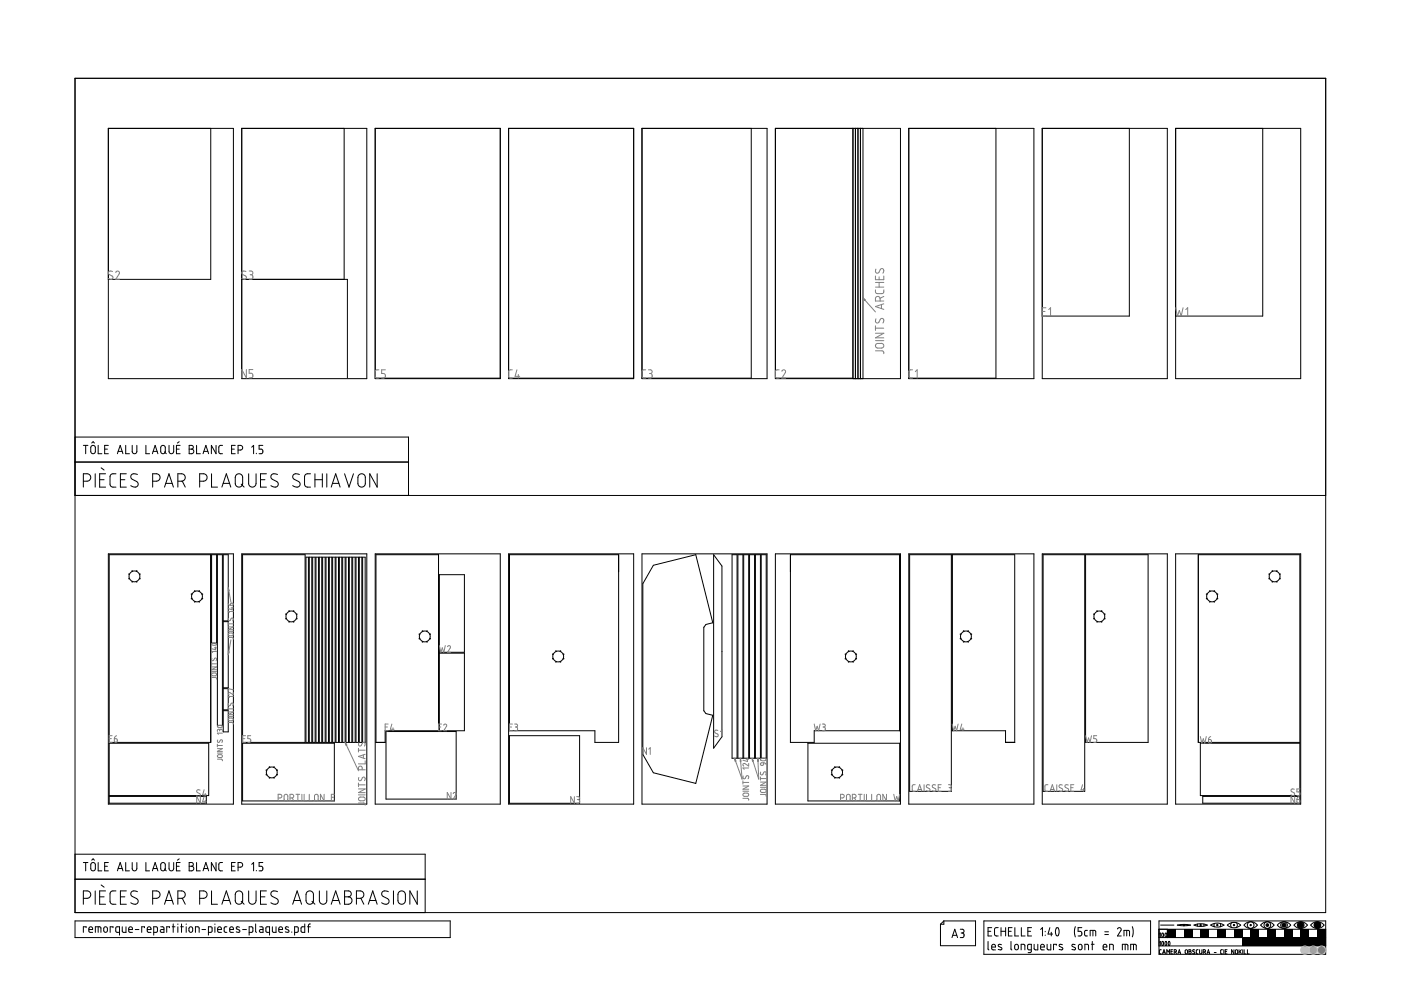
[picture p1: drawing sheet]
<svg xmlns="http://www.w3.org/2000/svg" width="420mm" height="297mm" viewBox="0 0 420 297" stroke-linecap="round" stroke-linejoin="round" font-family="sans-serif">
<g fill="none" stroke="#000" stroke-width=".3">
<path d="M22.5 23.5h375.1v250h-375.1zM32.5 38.5h37.5v75h-37.5zM63.2 38.5v45.2h-30.7M72.5 38.5h37.5v75h-37.5zM103.2 38.5v45.2M112.5 38.5h37.5v75h-37.5zM152.5 38.5h37.5v75h-37.5zM192.5 38.5h37.5v75h-37.5zM225.3 38.5v74.8h-32.8M232.5 38.5h37.5v75h-37.5zM255.8 38.5v75M256.5 38.5v75"/>
<path d="M257.3 38.5v75M258 38.5v75M258.8 38.5v75M272.5 38.5h37.6v75h-37.6zM298.7 38.5v74.8h-26.2M312.6 38.5h37.5v75h-37.5zM338.7 38.5v56.2h-26.1M352.6 38.5h37.5v75h-37.5zM378.7 38.5v56.2h-26.1M72.5 83.7h31.7v29.6M112.5 113.3h37.5M152.5 113.3h37.5"/>
<path d="M232.5 113.3h23.3M22.5 138.5h100M22.5 131h100v17.5M25 133.5h1.4M25.7 133.5v2.5M27.3 133.8l.7-.3 .6 .5v1.5l-.5 .5h-.5l-.4-.5zM27.5 132.8l.4-.4 .4 .4M29.4 133.5v2.5h1.1M31.4 134.6h.8M32.5 133.5h-1.1v2.5h1.1M35.2 136l.8-2.5 .9 2.5M35.4 135.3h1.2"/>
<path d="M37.7 133.5v2.5h1.1M39.6 133.5v1.9l.6 .6 .6-.2 .2-.3v-2M43.8 133.5v2.5h1.1M45.7 136l.8-2.5 .8 2.5M45.9 135.3h1.2M48.3 133.8l.7-.3 .6 .5v1.5l-.5 .5h-.5l-.4-.5zM49.3 135.4l.6 .6M50.7 133.5v1.9l.6 .6 .4-.1 .4-.4v-2M52.9 134.6h.8M53.7 132.4l-.5 .4M54 133.5h-1.1v2.5h1.1M56.7 133.5h.9l.4 .4-.2 .5-.4 .2 .4 .1 .3 .5-.1 .5-.4 .3h-.9z"/>
<path d="M56.7 134.6h.7M58.9 133.5v2.5h1.2M60.9 136l.8-2.5 .9 2.5M61.1 135.3h1.2M64.8 133.5v2.5l-1.4-2.5v2.5M66.7 133.5h-.7l-.4 .5 .1 1.7 .3 .3h.7M69.4 134.6h.9M70.5 133.5h-1.1v2.5h1.1M71.4 134.9l1.1-.2 .3-.4-.2-.5-.3-.3h-.9v2.5M75.5 134l.6-.5v2.5M76.9 135.9v.1M78.8 133.5h-1.1v1.1h.8l.3 .5-.2 .8-.9 .1"/>
<path d="M22.5 148.5h375.1M25 144.2h1.2l.6-.2 .4-.8-.3-.9-.5-.3h-1.4v4M28.6 142v4M29.9 143.8h1.3M30.3 140.2l.9 .7M31.7 142h-1.8v4h1.8M34.8 142l-1.4 .1-.4 .7 .1 2.8 .6 .4h1.1M36.1 143.8h1.3M37.9 142h-1.8v4h1.8M41.2 142.2l-1.4-.2-.5 .4-.1 .6 .3 .6 1.7 .9 .2 .5-.1 .6-.9 .4-1.2-.4M45.8 144.2h1.2l.7-.3 .3-.8-.4-.9-.6-.2h-1.2v4M49.3 146l1.4-4 1.3 4"/>
<path d="M49.7 144.9h1.9M53.3 144.2h1.3l.6-.3 .4-.9-.5-.8-.5-.2h-1.3v4M54.7 144.2l.9 1.8M59.9 144.2h1.2l.6-.2 .4-.7-.2-.9-.6-.4h-1.4v4M63.4 142v4h1.8M66.5 146l1.4-4 1.3 4M66.9 144.9h2M70.9 142.3l.6-.3h.5l.5 .4 .3 .5-.1 2.3-.7 .8-.8-.1-.6-.7-.1-2.1zM72.3 145.1l.9 .9M74.6 142v3.2l.4 .6 .6 .2 .7-.2 .4-.6 .1-3.2M78.1 143.8h1.4M79.9 142h-1.8v4h1.8"/>
<path d="M83.2 142.2l-1.4-.2-.4 .4-.2 .7 .3 .5 1.8 1 .2 .5-.2 .5-.9 .4-1.2-.4M89.8 142.2l-1.4-.2-.5 .4-.1 .5 .3 .7 1.8 1v1l-.9 .4-1.2-.4M93.1 142l-1.3 .1-.5 .8 .2 2.7 .5 .4h1.1M94.4 143.8h2.3M94.4 142v4M96.7 142v4M98 142v4M99.3 146l1.4-4 1.3 4M99.7 144.9h1.9M103.3 142l1.4 4 1.3-4M107.6 142.4l.5-.3 .6-.1 .8 .7 .1 2.4-.7 .8h-.8l-.7-.6-.1-2.2zM113.1 142v4l-2.2-4v4"/>
<path d="M32.5 166h37.5v75h-37.5zM32.7 166.3h30.5v56.2h-30.5zM63.5 166.3h1.5v26.5h-1.5zM65.2 166.3h1.5v51.1h-1.5zM67 166.3h1.5v19.8h-1.5zM72.5 166h37.5v75h-37.5zM72.7 166.3h18.8v56.2h-18.8zM91.8 167h.7v55.5h-.7zM92.8 167h.7v55.5h-.7zM93.8 167h.7v55.5h-.7zM94.8 167h.7v55.5h-.7zM95.8 167h.7v55.5h-.7z"/>
<path d="M96.8 167h.7v55.5h-.7zM97.8 167h.7v55.5h-.7zM98.8 167h.7v55.5h-.7zM99.8 167h.7v55.5h-.7zM100.8 167h.7v55.5h-.7zM101.8 167h.7v55.5h-.7zM102.8 167h.7v55.5h-.7zM103.8 167h.7v55.5h-.7zM104.8 167h.7v55.5h-.7zM105.8 167h.7v55.5h-.7zM106.8 167h.7v55.5h-.7zM107.8 167h.7v55.5h-.7z"/>
<path d="M108.8 167h.7v55.5h-.7zM112.5 166h37.5v75h-37.5zM112.8 166.3h18.7v52.7h-16v3.5h-2.7zM131.8 172.3h7.5v23.2h-7.5zM152.5 166h37.5v75h-37.5zM152.8 166.3h32.7v56.2h-7.1v-3.5h-25.6zM192.5 166h37.5v75h-37.5zM195.9 169.4l12.8-3.1 5.1 20.4-2.1 .5-.6 .8v25l.6 .9 2.1 .5-5.1 20.4-12.8-3.2-3.1-5.5v-51.1zM214 166.3l2.5 3.4v51.1l-2.5 3.5zM219.5 166.3h1.5v61h-1.5zM221.3 166.3h1.5v61h-1.5zM223 166.3h1.5v61h-1.5z"/>
<path d="M224.8 166.3h1.5v61h-1.5zM226.5 166.3h1.5v61h-1.5zM228.3 166.3h1.5v61h-1.5zM232.5 166h37.5v75h-37.5zM237 166.3h32.8v52.7h-25.6v3.5h-7.2zM272.5 166h37.6v75h-37.6zM272.8 166.3h12.5v70.9h-12.5zM285.6 166.3h18.7v56.2h-2.7v-3.5h-16zM312.6 166h37.5v75h-37.5zM312.8 166.3h12.5v70.9h-12.5zM325.6 166.3h18.7v56.2h-18.7zM352.6 166h37.5v75h-37.5z"/>
<path d="M359.4 166.3h30.4v56.2h-30.4zM67 186.3h1.5v19.9h-1.5zM131.8 195.8h7.5v23.2h-7.5zM67 206.4h1.5v6.4h-1.5zM67 213h1.5v6.4h-1.5zM115.8 219.3h21v20.2h-21zM32.7 222.8h29.9v15.7h-29.9zM32.7 238.7h29.2v2h-29.2zM72.7 222.8h27.6v17.3h-27.6zM152.8 220.5h21v20.3h-21zM208.6 234.8h.1M242.3 222.8h27.5v17.3h-27.5z"/>
<path d="M360 222.8h29.8v15.7h-29.8zM360.7 238.7h29.1v2h-29.1zM22.5 256h105v17.5M25 258.5h1.4M25.7 258.5v2.5M27.3 258.8l.8-.2 .5 .4v1.5l-.5 .5-.6-.1-.3-.4zM27.5 257.8l.4-.4 .4 .4M29.4 258.5v2.5h1.1M31.4 259.7h.8M32.5 258.5h-1.1v2.5h1.1M37.7 258.5v2.5h1.1M39.6 258.5v1.9l.6 .6 .6-.1 .2-.4v-2"/>
<path d="M43.8 258.5v2.5h1.1M48.3 258.8l.8-.2 .5 .4v1.5l-.5 .5-.6-.1-.3-.4zM50.7 258.5v2l.6 .5 .4-.1 .3-.3 .1-2.1M52.9 259.7h.8M53.7 257.4l-.5 .4M54 258.5h-1.1v2.5h1.1M56.7 258.5l.9 .1 .4 .4-.2 .5-.4 .2 .4 .1 .3 .4-.1 .5-.4 .3h-.9zM56.7 259.7h.7M58.9 258.5v2.5h1.2M64.8 258.5v2.5l-1.4-2.5v2.5M66.7 258.5l-.7 .1-.4 .5 .1 1.6 .3 .3h.7M69.4 259.7h.9"/>
<path d="M70.5 258.5h-1.1v2.5h1.1M71.4 259.9l1.1-.1 .3-.4-.2-.6-.3-.2-.9-.1v2.5M75.5 259.1l.6-.6v2.5M78.8 258.5h-1.1v1.2h.8l.3 .4-.2 .8-.9 .1M22.5 263.5h105M25 269.3h1.2l.6-.3 .4-.8-.3-.8-.5-.3-1.4-.1v4M25.8 278.1v-.3h-.8v1.7M26.6 278.6h1.2l-.2-.7-.5-.1-.4 .2-.1 1 .3 .4 .9 .1M28.6 267v4M28.6 279.5v-1.7l1.6 .2 .1 1.5M29.4 277.8v1.7M29.9 268.8h1.3"/>
<path d="M30.3 265.3l.9 .6M31.2 278l.6-.2 .4 .4v.9l-.4 .3-.7-.3zM31.7 267h-1.8v4h1.8M33.9 278.1v-.3h-.9v1.7M34.8 267l-1.3 .1-.5 .7 .1 2.8 .6 .4h1.1M35.2 261l.8-2.5 .9 2.5M35.4 260.3h1.2M35.8 279.5h-.7l-.3-.3-.1-1 .2-.4h.9v2.5M36.1 268.8h1.3M36.7 277.8v1.3l.4 .4h.7v-1.7M37.9 267h-1.8v4h1.8M38.6 278.6h1.1l-.2-.7-.8 .1-.1 1.1 .2 .3 .9 .1"/>
<path d="M40.6 278.6h1.1M41.2 267.3l-1.3-.2-.6 .3-.1 .7 .3 .5 1.7 1 .2 .5-.1 .5-.7 .4-1.4-.4M43.3 278.1v-.3h-.8v1.7M44.2 278.6h1.1l-.2-.7-.5-.1-.4 .2v1l.2 .4 .9 .1M45.7 261l.8-2.5 .8 2.5M45.8 269.3l1.3-.1 .6-.3 .3-.8-.4-.8-.6-.3h-1.2v4M45.9 260.3h1.2M46.1 279.5l.8-.1 .3-.2v-1l-.2-.3-.9-.1v2.5M48.2 277.8l.9 .2 .1 1.5-1-.1v-.7l1-.1M49.3 260.5l.6 .5M49.3 271l1.4-4 1.3 4M49.7 269.9h1.9"/>
<path d="M50.8 278.1v-.3h-.8v1.7M51.7 277.8h.8M51.9 276.9v2.6M53.3 269.3l1.4-.1 .5-.3 .4-.8-.5-.8-.5-.3h-1.3v4M53.3 276.9v.2M53.3 277.8v1.7M54.2 277.8h.8M54.4 276.9v2.6M54.7 269.2l.9 1.8M55.8 276.9v.2M55.8 277.8v1.7M56.8 278l.5-.2 .4 .3 .1 .9-.4 .4-.7-.3z"/>
<path d="M58.6 279.5v-1.7l1 .2 .1 1.5M59.9 269.3h1.2l.6-.3 .4-.7-.2-.9-.6-.3-1.4-.1v4M60.6 278.6h1.1M60.9 261l.8-2.5 .9 2.5M61.1 260.3h1.2M62.5 279.5l.8-.1 .3-.3v-1l-.3-.3h-.8v2.5M63.4 267v4h1.8M64.5 276.9v.2M64.5 277.8v1.7M65.3 278.6h1.1l-.3-.7-.7 .1-.1 1.1 .2 .3 .9 .1M66.5 271l1.4-4 1.3 4M66.9 269.9h2"/>
<path d="M68.1 277.8h-.6l-.3 .4 .1 1 .8 .3M68.9 278.6h1.1l-.2-.7-.5-.1-.3 .2-.1 1.1 .2 .3 .9 .1M70.8 267.5l.5-.4 .5-.1 .9 .7 .1 2.4-.6 .8-.9 .1-.7-.7-.1-2.2zM71.8 277.9l-.7-.1-.3 .4 1.1 .7v.4h-1.1M72.3 270.2l.9 .8M72.8 278.6h1.1M74.6 267v3.2l.4 .6 .6 .2 .7-.2 .4-.5 .1-3.3M74.7 279.5l.8-.1 .3-.2v-1l-.2-.3-.9-.1v2.5M76.7 276.9v2.3l.2 .3M76.9 260.9v.1M77.9 277.8h.7l.3 .3v1.4l-.9-.1-.1-.7 1-.1M78.1 268.8h1.4"/>
<path d="M79.9 267h-1.8v4h1.8M80.8 279.5h-.7l-.3-.3 .1-1.3 .9-.1v2.5M81.7 277.8v1.4l.4 .3h.7v-1.7M83.2 267.3l-1.5-.2-.4 .4-.1 .6 .3 .5 1.7 .9 .3 .6-.2 .5-.6 .4-1.5-.4M83.6 278.6h1.1l-.2-.7-.4-.1-.4 .2-.1 1 .2 .4 .9 .1M86.5 277.9l-.7-.1-.2 .4 1 .7v.4h-1M87.5 279.3v.2M87.8 271l1.3-4 1.3 4M88.2 269.9h1.9M88.3 279.5l.9-.1 .2-.2 .1-1.1-.2-.2-1-.1v2.5M91.4 276.9v2.6l-.9-.1-.2-.4v-1l1.1-.2M92 267.5l.5-.4 .6-.1 .8 .7 .1 2.4-.6 .8-.9 .1-.7-.7v-2.2z"/>
<path d="M92.2 277.8h.9M93.1 276.9l-.5 .2-.1 .2v2.2M93.6 270.2l.8 .8M95.8 267v3.3l.4 .5 .6 .2 .7-.2 .5-.5v-3.3M99.3 271l1.4-4 1.3 4M99.7 269.9h1.9M103.3 267l1.4 .1 .6 .5-.1 .9-.7 .3 .7 .3 .4 .6-.2 .8-.6 .5h-1.5zM103.3 268.8h1.2M106.9 269.3h1.2l.7-.3 .3-.7-.2-.9-.6-.3-1.4-.1v4M108.2 269.2l.9 1.8M110.4 271l1.4-4 1.3 4M110.8 269.9h2"/>
<path d="M116.5 267.3l-1.4-.2-.5 .3-.2 .5 .4 .7 1.7 1 .2 .7-.2 .4-.9 .3-1.2-.4M118 267v4M119.6 267.4l1-.4 .6 .3 .3 .5 .1 2.3-.3 .6-.5 .3-.8-.1-.6-.7-.1-2.1zM125.1 267v4l-2.2-4v4"/>
<circle cx="38.7" cy="172.1" r=".09"/>
<circle cx="38.7" cy="173.4" r=".09"/>
<circle cx="39.6" cy="171.1" r=".09"/>
<circle cx="39.6" cy="174.4" r=".09"/>
<circle cx="40.3" cy="172.8" r="1.63"/>
<circle cx="41" cy="171.1" r=".09"/>
<circle cx="41" cy="174.4" r=".09"/>
<circle cx="41.9" cy="172.1" r=".09"/>
<circle cx="41.9" cy="173.4" r=".09"/>
<circle cx="57.4" cy="178.1" r=".09"/>
<circle cx="57.4" cy="179.4" r=".09"/>
<circle cx="58.4" cy="177.1" r=".09"/>
<circle cx="59.1" cy="178.8" r="1.63"/>
<circle cx="59.7" cy="177.1" r=".09"/>
<circle cx="60.7" cy="178.1" r=".09"/>
<circle cx="60.7" cy="179.4" r=".09"/>
<circle cx="361.9" cy="178.1" r=".09"/>
<circle cx="361.9" cy="179.4" r=".09"/>
<circle cx="362.8" cy="177.1" r=".09"/>
<circle cx="363.5" cy="178.8" r="1.63"/>
<circle cx="364.2" cy="177.1" r=".09"/>
<circle cx="365.1" cy="178.1" r=".09"/>
<circle cx="365.1" cy="179.4" r=".09"/>
<circle cx="380.6" cy="172.1" r=".09"/>
<circle cx="380.6" cy="173.4" r=".09"/>
<circle cx="381.6" cy="171.1" r=".09"/>
<circle cx="381.6" cy="174.4" r=".09"/>
<circle cx="382.3" cy="172.8" r="1.63"/>
<circle cx="382.9" cy="171.1" r=".09"/>
<circle cx="382.9" cy="174.4" r=".09"/>
<circle cx="383.9" cy="172.1" r=".09"/>
<circle cx="383.9" cy="173.4" r=".09"/>
<circle cx="58.4" cy="180.4" r=".09"/>
<circle cx="59.7" cy="180.4" r=".09"/>
<circle cx="85.8" cy="184.1" r=".09"/>
<circle cx="85.8" cy="185.4" r=".09"/>
<circle cx="86.7" cy="183.1" r=".09"/>
<circle cx="86.7" cy="186.4" r=".09"/>
<circle cx="87.4" cy="184.8" r="1.63"/>
<circle cx="88.1" cy="183.1" r=".09"/>
<circle cx="88.1" cy="186.4" r=".09"/>
<circle cx="89" cy="184.1" r=".09"/>
<circle cx="89" cy="185.4" r=".09"/>
<circle cx="125.8" cy="190.1" r=".09"/>
<circle cx="125.8" cy="191.4" r=".09"/>
<circle cx="126.7" cy="189.1" r=".09"/>
<circle cx="126.7" cy="192.4" r=".09"/>
<circle cx="127.4" cy="190.8" r="1.63"/>
<circle cx="128.1" cy="189.1" r=".09"/>
<circle cx="128.1" cy="192.4" r=".09"/>
<circle cx="129" cy="190.1" r=".09"/>
<circle cx="129" cy="191.4" r=".09"/>
<circle cx="165.8" cy="196.1" r=".09"/>
<circle cx="165.8" cy="197.4" r=".09"/>
<circle cx="166.7" cy="195.1" r=".09"/>
<circle cx="166.7" cy="198.4" r=".09"/>
<circle cx="167.4" cy="196.8" r="1.63"/>
<circle cx="168.1" cy="195.1" r=".09"/>
<circle cx="168.1" cy="198.4" r=".09"/>
<circle cx="169" cy="196.1" r=".09"/>
<circle cx="169" cy="197.4" r=".09"/>
<circle cx="253.5" cy="196.1" r=".09"/>
<circle cx="253.5" cy="197.4" r=".09"/>
<circle cx="254.5" cy="195.1" r=".09"/>
<circle cx="254.5" cy="198.4" r=".09"/>
<circle cx="255.2" cy="196.8" r="1.63"/>
<circle cx="255.8" cy="195.1" r=".09"/>
<circle cx="255.8" cy="198.4" r=".09"/>
<circle cx="256.8" cy="196.1" r=".09"/>
<circle cx="256.8" cy="197.4" r=".09"/>
<circle cx="288.1" cy="190.1" r=".09"/>
<circle cx="288.1" cy="191.4" r=".09"/>
<circle cx="289" cy="189.1" r=".09"/>
<circle cx="289" cy="192.4" r=".09"/>
<circle cx="289.7" cy="190.8" r="1.63"/>
<circle cx="290.4" cy="189.1" r=".09"/>
<circle cx="290.4" cy="192.4" r=".09"/>
<circle cx="291.3" cy="190.1" r=".09"/>
<circle cx="291.3" cy="191.4" r=".09"/>
<circle cx="328.1" cy="184.1" r=".09"/>
<circle cx="328.1" cy="185.4" r=".09"/>
<circle cx="329" cy="183.1" r=".09"/>
<circle cx="329" cy="186.4" r=".09"/>
<circle cx="329.7" cy="184.8" r="1.63"/>
<circle cx="330.4" cy="183.1" r=".09"/>
<circle cx="330.4" cy="186.4" r=".09"/>
<circle cx="331.3" cy="184.1" r=".09"/>
<circle cx="331.3" cy="185.4" r=".09"/>
<circle cx="362.8" cy="180.4" r=".09"/>
<circle cx="364.2" cy="180.4" r=".09"/>
<circle cx="79.9" cy="232.2" r=".09"/>
<circle cx="79.9" cy="230.9" r=".09"/>
<circle cx="80.8" cy="229.9" r=".09"/>
<circle cx="80.8" cy="233.2" r=".09"/>
<circle cx="81.5" cy="231.5" r="1.63"/>
<circle cx="82.2" cy="229.9" r=".09"/>
<circle cx="82.2" cy="233.2" r=".09"/>
<circle cx="83.1" cy="232.2" r=".09"/>
<circle cx="83.1" cy="230.9" r=".09"/>
<circle cx="249.4" cy="232.2" r=".09"/>
<circle cx="249.4" cy="230.9" r=".09"/>
<circle cx="250.4" cy="229.9" r=".09"/>
<circle cx="250.4" cy="233.2" r=".09"/>
<circle cx="251" cy="231.5" r="1.63"/>
<circle cx="251.7" cy="229.9" r=".09"/>
<circle cx="251.7" cy="233.2" r=".09"/>
<circle cx="252.7" cy="232.2" r=".09"/>
<circle cx="252.7" cy="230.9" r=".09"/>
</g>
<g fill="none" stroke="#808080" stroke-width=".3">
<path d="M33.7 81.4l-.8-.1-.4 .6 .2 .4 1.1 .5v.7l-.4 .2-.9-.2M34.7 81.7l.5-.5 .6 .4v.4l-1.1 1.7h1.1M73.7 81.4l-.8-.1-.4 .5 .2 .5 1.1 .5v.7l-.3 .2-1-.2M74.7 81.2h.7l.4 .3v.6l-.5 .3M75 82.4h.3M75.3 82.4l.5 .3v.7l-.4 .3h-.7M258.8 89.3l3.8 4.2M262.6 86.9v.7l.5 .4h1.6l.3-.4v-.7M262.6 82.7v1.1h2.4v-1.1M262.6 99.9h2.4l-2.4 1.4h2.4M262.6 97.7v1.3M262.6 98.4h2.4"/>
<path d="M262.6 86.1h2.4M262.6 84.7h2.4M262.7 95.6l-.1 .8 .2 .4h.4l1-1.3h.5l.3 .4-.2 .9M262.7 80.6l-.1 .9 .6 .4 .4-.3 .6-1h.5l.3 .4-.2 .9M263.7 83v.8M263.7 84.7v1.4M263.9 90.2v-.8l-.2-.4-.6-.2-.4 .3-.1 1.1h2.4M264.4 91.3v1.2M265 91.1l-2.4 .8 2.4 .8M265 88.8l-1.1 .6M312.6 93.3h.8M313.7 92.2h-1.1v2.5h1.1"/>
<path d="M314.5 92.8l.6-.6v2.5M352.6 92.2l.5 2.5 .6-1.6 .5 1.6 .6-2.5M355.6 92.8l.6-.6v2.5M73.9 110.8v2.5l-1.4-2.5v2.5M75.8 110.8h-1.1v1.1h.7l.4 .5-.1 .7-1 .2M113.6 110.8l-.7 .1-.4 .4v1.7l.3 .3h.8M115.6 110.8h-1.2v1.2h.8l.4 .4-.2 .8-1 .1M153.6 110.8l-.7 .1-.4 .4 .1 1.8 .2 .2h.8M155 110.8l-.5 2h1.4M155.4 112.2v1.1M193.7 110.8l-.8 .1-.4 .4 .1 1.7 .2 .3h.9M194.5 110.8l.7 .1 .4 .4-.1 .5-.5 .2"/>
<path d="M194.8 112h.2M195 112l.5 .2 .1 .8-.4 .3h-.7M233.7 110.8l-.8 .1-.4 .4 .1 1.7 .3 .3h.8M234.5 111.3l.4-.5 .6 .3 .1 .5-1.1 1.7h1.1M262.6 105.2h2l.4 .4v.4M262.6 102.1h2.4M262.7 103.2l.5-.3 1.4 .1 .4 .3v.5l-.4 .5h-1.5l-.5-.4zM273.7 110.8l-.8 .1-.4 .5 .1 1.6 .3 .3h.8M274.5 111.4l.6-.6v2.5M68.5 176.2l.8 4.3M63.5 199.9h1.5l-1.5 .8h1.5M63.5 198.6v.8"/>
<path d="M63.5 199h1.5M63.5 193l.8-.2 .7 .3-.9 .3-.6-.1zM63.5 197.3v.5l.4 .3 .5-.8 .3-.1 .3 .3-.2 .6M64.3 194.2h.7M64.6 193.9v.9l-1.1-.4M65 195.3h-1.5l.3 .3M68.5 191.1h1.3l.2 .5M68.5 180.9l.1 .4 .5 .1M68.5 186.6v.8M68.5 189.2h1.5M68.5 187.9h1.5l-1.5 .8h1.5M68.5 187h1.5"/>
<path d="M68.5 185.3v.5l.3 .3 .6-.8h.5l-.1 .8M68.6 189.8h1.1l.2 .5-.3 .3-.9-.1-.2-.3zM69.2 180.9l.6-.1 .2 .4-.3 .2h-.6zM69.3 191.8l-.8 4.5M69.3 182.2h.7M69.6 181.9v.9l-1.1-.4M70 183.3h-1.5l.3 .3M131.8 193.5l.4 2 .5-1.3 .4 1.3 .4-2M134.2 193.8l.5-.3 .4 .4-.9 1.6h.9M63.5 203.1h1.2l.3 .5M63.5 201.2h1.5M63.5 201.9l1.2-.2 .2 .3v.3l-.3 .3-.8-.1-.3-.3z"/>
<path d="M65.3 217.6l.8-.2 .5 .2 .1 .2-1 .3-.4-.2zM65.9 218.9l-.2-.3-.4 .1-.1 .6M65.9 218.9l.1-.2 .5-.1 .2 .7M65.9 218.9v.2M66.7 219.8h-1.5l.3 .3M68.5 216.6h1.2l.3 .4M68.5 214.7h1.5M68.5 213.4h1.5l-1.5 .8h1.5M68.5 212v.9M68.5 212.5h1.5M68.5 215.4l1.2-.2 .2 .6-.3 .2h-.8l-.3-.2zM68.5 210.8v.5l.4 .2 .5-.7 .4-.1 .2 .3-.2 .5"/>
<path d="M70 207.6v.7l-1.4-.7-.1 .4 .2 .3M70 206.8l-1.5-.4v.7h.1M70 208.7h-1.5l.3 .4M115.5 217.9h.7M116.4 217h-.9v2h.9M117.5 217l-.4 1.6h1.1M117.9 218.1v.9M131.5 217.9h.7M132.4 217h-.9v2h.9M133.1 217.4l.3-.4 .5 .2v.4l-.8 1.4h.9M152.8 217.9h.6M153.7 217h-.9v2h.9"/>
<path d="M154.3 217l.9 .2v.5l-.4 .2M154.6 217.9h.2M154.8 217.9l.4 .2v.6l-.3 .3h-.6M215.3 218.9h-.7l-.3 .5 1 .7v.6l-.5 .1-.5-.2M216.1 219.3l.4-.5v2M244.2 217l.4 2 .5-1.3 .4 1.3 .5-2M246.6 217l.7 .1 .2 .2-.1 .5-.3 .1M246.8 217.9h.3M247.1 217.9l.4 .2v.6l-.3 .3h-.6M285.6 217l.4 2 .4-1.3 .5 1.3 .4-2M288.4 217l-.4 1.6h1.1M288.8 218.1v.9"/>
<path d="M32.7 221.4h.7M33.6 220.5h-.9v2h.9M34.3 221.4l.8 .2-.1 .8h-.6zM35 220.5l-.5 .4-.2 .5M60 236.8l-.6-.1-.4 .3 .1 .5 .9 .5v.6l-.5 .1-.5-.2M60.1 238.7v2l-1.1-2v2M61.2 236.7l-.4 1.6h1.1M61.2 238.7l-.4 1.6h1.1M61.6 237.8v.9M61.6 239.9v.8M65.2 227.5l1.3 .1 .2 .4M65.2 225.7h1.5"/>
<path d="M65.2 224.4h1.5l-1.5 .8h1.5M65.2 223.1v.8M65.2 223.5h1.5M65.3 221.8l-.1 .6 .4 .1 .6-.7h.3l.2 .4-.2 .3M65.3 226.3l1.1-.1 .3 .5-.4 .4-.8-.1-.3-.3zM72.7 221.4h.7M73.6 220.5h-.9v2h.9M75.2 220.5h-.9v.9h.6l.3 .4-.1 .6-.8 .1M83.4 239.2l.9-.1 .2-.4-.1-.4-1-.2v2M85.3 238.3l.6-.2 .4 .4v1.1l-.4 .5h-.3l-.4-.4zM87 239.2l.9-.1 .2-.4-.1-.4-1-.2v2M87.7 239.2l.4 .9"/>
<path d="M88.8 238.1h1.1M89.3 238.1v2M90.5 238.1v2M91.2 238.1v2h.9M92.8 238.1v2h.8M94.5 238.3l.6-.2 .3 .4v1.1l-.3 .5-.5-.1-.3-.4zM97.2 238.1v2l-1.1-2v2M99.4 239h.6M100.3 238.1h-.9v2h.9M103.5 222.5l4 8.5M107.5 238.3h2M107.5 236.5h2l-2 1.1h2"/>
<path d="M107.5 224.3v1.1M107.5 234.7v1.1M107.5 235.2h2M107.5 224.9h2M107.6 233l-.1 .6 .3 .4 .5-.1 .5-.9h.6l.1 .5-.2 .5M107.6 222.6l-.1 .6 .3 .4 .5-.1 .5-.9h.6l.1 .5-.2 .5M107.7 239.1l.3-.2 1.2 .1 .3 .6-.4 .4h-1.2l-.4-.3zM108.6 230.7l-.1-.9-.3-.2-.5 .2-.2 .9h2M109 226.3v.9M109.5 228.1v.9h-2M109.5 226.1l-2 .6 2 .7M135.3 237.5v2l-1.2-2v2"/>
<path d="M135.9 237.8l.5-.3 .4 .4-.9 1.6h.9M172.3 238.8v2l-1.1-2v2M172.9 238.8h.6l.3 .3-.1 .4-.3 .2M173.1 239.7h.3M173.4 239.7l.3 .2 .1 .6-.3 .2-.6 .1M193.9 224.1v2l-1.1-2v2M194.6 224.6l.4-.5v2M220.3 227.3l2.2 6.2-.5-6.2M222.8 239.3h1.5l.2 .6M222.8 237.2h1.7M222.8 235.6h1.7l-1.7 1h1.7M222.8 234v1"/>
<path d="M222.8 234.5h1.7M222.9 232.6l-.1 .6 .4 .2 .7-.9h.4l.2 .3-.2 .6M222.9 237.9l1.4-.1 .2 .6-.4 .3h-1l-.3-.4zM223.8 227.6h.7M224.2 227.3v.9l-1.4-.3M224.5 228.8v.8l-1.3-.8-.4 .3 .3 .5M224.5 230.2h-1.7l.4 .4M225.5 227.3l2 6.2-.2-6.2M228 238.1h1.5l.3 .6M228 236h1.8M228 234.4h1.8l-1.8 1h1.8M228 232.9v.9"/>
<path d="M228 233.4h1.8M228.1 227.5l.9-.2 .7 .2 .1 .2-1.1 .3-.6-.1zM228.1 231.4v.7l.4 .2 .7-.9 .4-.1 .2 .3-.2 .7M228.2 228.7l.8-.1-.1 .7h-.7zM228.2 236.7l1.3-.1 .3 .6-.4 .3h-1l-.4-.3zM229 228.6l.4 .1 .4 .5M252.1 239.2l.9-.2 .2-.4-.2-.4-.9-.1v2M254 238.3l.5-.2 .4 .3 .1 1.2-.4 .5-.4-.1-.3-.3zM255.6 239.2l1-.2 .2-.4-.2-.4-1-.1v2M256.3 239.2l.5 .9M257.4 238.1h1.1M258 238.1v2"/>
<path d="M259.2 238.1v2M259.9 238.1v2h.9M261.4 238.1v2h.9M263 238.3l.6-.2 .5 .4v1.1l-.4 .5-.7-.4zM265.9 238.1v2l-1.1-2v2M268 238.1l.5 2 .4-1.4 .5 1.4 .4-2M274.5 235.2h-.6l-.3 .4v1.4l.9 .2M275.1 237.2l.7-2 .7 2M275.3 236.6h1M277.1 235.2v2M278.8 235.3l-.7-.1-.3 .6 1 .6v.6l-.5 .2-.5-.2M280.6 235.3l-.7-.1-.3 .6 1 .6v.6l-.5 .2-.5-.2"/>
<path d="M281.4 236.1h.6M282.3 235.2h-.9v2h.9M284.4 235.2h.6l.3 .3-.1 .4-.3 .2M284.6 236.1h.3M284.9 236.1l.4 .2v.6l-.3 .3h-.6M314.3 235.2h-.7l-.2 .3v1.5l.9 .2M314.9 237.2l.7-2 .7 2M315.1 236.6h1M316.9 235.2v2M318.6 235.3l-.7-.1-.3 .5 1 .8v.5l-.5 .2-.5-.2M320.4 235.3l-.8-.1-.2 .5 1 .8v.5l-.5 .2-.5-.2M321.1 236.1h.7"/>
<path d="M322 235.2h-.9v2h.9M324.7 235.2l-.5 1.5h1.1M325 236.3v.9M325.6 220.5l.4 2 .5-1.3 .4 1.3 .4-2M328.9 220.5h-.9v.9l.7 .1 .2 .3-.2 .7h-.7M360 220.8l.4 2 .5-1.4 .4 1.4 .5-2M362.4 221.7l.8 .1 .1 .6-.2 .3-.6-.1zM363.1 220.8l-.5 .3-.2 .6M388.2 236.6l-.7-.1-.3 .5 1 .7v.6l-.3 .2-.7-.2M388.3 238.7v2l-1.1-2v2M388.9 239.6l.8 .2v.8h-.6zM389.6 238.7l-.5 .3-.2 .6"/>
<path d="M389.8 236.5h-.9v.9h.7l.2 .3-.2 .7-.7 .1M107.5 240.7h1.8l.2 .7"/>
</g>
<g fill="#808080" stroke="#808080" stroke-width=".3">
<path d="M258.8 89.3l.7 .6-.2 .2z"/>
<path d="M103.5 222.5l.6 .8-.3 .1z"/>
<path d="M220.3 227.3l.4 .8-.2 .1z"/>
<path d="M222 227.3l.3 .9h-.3z"/>
<path d="M225.5 227.3l.5 .8-.3 .1z"/>
<path d="M227.3 227.3l.2 .9h-.3z"/>
<path d="M68.5 176.2l.3 .9h-.3z"/>
<path d="M68.5 195.3l.3 .1-.3 .9z"/>
</g>
<path d="M394.1 277.3a1 1 0 0 1 2 0 1 1 0 0 1-2 0zM389.3 277.3a.8 .8 0 0 1 1.6 0 .8 .8 0 0 1-1.6 0zM384.5 277.3a.6 .6 0 0 1 1.2 0 .6 .6 0 0 1-1.2 0zM379.7 277.3a.4 .4 0 0 1 .8 0 .4 .4 0 0 1-.8 0zM374.9 277.3a.2 .2 0 0 1 .4 0 .2 .2 0 0 1-.4 0zM364.9 277.3a.2 .2 0 0 1 .4 0 .2 .2 0 0 1-.4 0zM359.9 277.3a.2 .2 0 0 1 .4 0 .2 .2 0 0 1-.4 0zM369.9 277.3a.2 .2 0 0 1 .4 0 .2 .2 0 0 1-.4 0zM354.9 277.3a.2 .2 0 0 1 .4 0 .2 .2 0 0 1-.4 0z" fill-rule="evenodd" fill="#000"/>
<circle cx="393.8" cy="284.8" r="1.25" fill="#a0a0a4"/>
<circle cx="396.3" cy="284.8" r="1.25" fill="#808080"/>
<circle cx="391.3" cy="284.8" r="1.25" fill="#c0c0c0"/>
<g fill="#000">
<path d="M350.1 278.5h2.5v2.5h-2.5z" fill-rule="evenodd"/>
<path d="M355.1 278.5h2.5v2.5h-2.5z" fill-rule="evenodd"/>
<path d="M360.1 278.5h2.5v2.5h-2.5z" fill-rule="evenodd"/>
<path d="M365.1 278.5h2.5v2.5h-2.5z" fill-rule="evenodd"/>
<path d="M370.1 278.5h2.5v2.5h-2.5z" fill-rule="evenodd"/>
<path d="M372.6 281h25v2.5h-25z" fill-rule="evenodd"/>
<path d="M375.1 278.5h2.5v2.5h-2.5z" fill-rule="evenodd"/>
<path d="M380.1 278.5h2.5v2.5h-2.5z" fill-rule="evenodd"/>
<path d="M385.1 278.5h2.5v2.5h-2.5z" fill-rule="evenodd"/>
<path d="M390.1 278.5h2.5v2.5h-2.5z" fill-rule="evenodd"/>
<path d="M395.1 278.5h2.5v2.5h-2.5z" fill-rule="evenodd"/>
</g>
<g fill="none" stroke="#000" stroke-width=".3">
<path d="M22.5 276h112.5v5h-112.5zM283.1 276v1h-1.1M283.1 276l-1.1 1M283.1 276h9.5v7.5h-10.6v-6.5M288 278.5l1 .3v.6l-.4 .3M288.3 279.7h.3M288.6 279.7l.5 .3v.8l-.4 .2h-.7M295.1 276h50v10h-50zM296.3 279.1h.8M297.4 278h-1.1v2.5h1.1M299.4 278l-.8 .1-.3 .4v1.8l1.1 .2M300.2 279.1h1.4"/>
<path d="M300.2 278v2.5M301.6 278v2.5M302.4 279.1h.9M303.5 278h-1.1v2.5h1.1M304.4 278v2.5h1.1M306.3 278v2.5h1.1M308.3 279.1h.8M309.4 278h-1.1v2.5h1.1M312.1 278.6l.5-.6v2.5M313.5 279.1v.2M314.9 278l-.6 2h1.4M315.3 279.4v1.1"/>
<path d="M316.8 278.1l.6 .1 .2 .8-.1 1.1-.4 .4-.3-.1-.3-.9zM322.5 277.7l-.3 1.3 .3 1.8M324.4 278h-1.1v1.1l.8 .1 .3 .4-.2 .8-.9 .1M326.1 278.9h-.6l-.2 .3v1.1l.8 .2M327.8 278.9v1.6M331.3 279.3h1.1M335.1 278.4l.7-.4 .5 .6-1.2 1.9h1.2M337.9 278.9v1.6M339.6 277.7l.3 1.2-.3 1.9M347.6 276h50v10h-50zM347.6 278.5h50M347.7 280l.3-.3v1.2"/>
<path d="M348.1 277.3h4M348.5 279.8l.2-.1 .2 .2-.1 .9a.44 .44 0 0 1-.4-.2 .44 .44 0 0 1 0-.5zM349.5 279.8l.3-.1 .1 .3-.1 .8a.45 .45 0 0 1-.5-.2 .45 .45 0 0 1 .1-.5zM350.1 278.5v2.5M353.1 277.3l1.4-.2 2.6 .2-1.8 .2zM354.1 277.1v.3M356.1 277.1v.3M358.1 277.3l1.7-.4 2.3 .4-1.7 .4zM359.1 277v.6M361 277v.6M363.1 277.3l1.7-.6 1.3 .1 1 .5-.9 .4-1.1 .2-1.1-.2zM364.2 276.8v1"/>
<path d="M366 276.8v1M368.1 277.3l.9-.6 1.2-.2 .9 .2 1 .6-1 .6-1.2 .2-1-.2zM369.4 276.6l-.3 .5 .3 .9M370.8 276.6l.3 .5-.3 .9M373.2 277.1l1.1-.7 1-.1 .9 .3 .9 .7-1 .8-1.3 .2-1.3-.6-.4-.4zM378.2 277.1l1-.7 1.1-.1 1 .3 .8 .7-1 .8-1.3 .2-1.3-.5-.4-.5zM383.3 277l.9-.6 1.1-.1 1 .3 .8 .7-1 .8-1.3 .2-1.4-.6-.3-.4zM388.2 277.1l1-.7 1.1-.1 .9 .3 .9 .7-1 .8-1.3 .2-1.1-.4-.6-.6zM393.2 277.1l1.1-.7 1-.1 1 .3 .8 .7-1 .8-1.3 .2-1.1-.4-.6-.5zM285.5 281l.8-2.5 .9 2.5M285.7 280.4h1.2M296.3 282.2v2.3l.3 .2"/>
<path d="M297.4 283.9h1.1l-.2-.8-.4-.1-.4 .3-.1 1 .2 .4h.9M300.3 283.2l-.7-.2-.2 .4 1 .8v.4h-1M303.2 282.2v2.3l.3 .2M304.4 283.2l.6-.2 .4 .4v.8l-.3 .4-.4 .1-.4-.4zM306.2 284.7v-1.7l1.1 .2 .1 1.5M309.3 284.7l-1.1-.2 .2-1.4 .9-.1v2.2l-.3 .3h-.7M310.1 283v1.4l.4 .3h.7v-1.7M312.1 283.9h1.1l-.2-.8-.5-.1-.3 .2-.1 1.2 .2 .3h.9M313.5 280.3v.1M314 283v1.4l.4 .3h.7v-1.7M316.8 283.3v-.3h-.8v1.7M318.6 283.2l-.7-.2-.3 .4 1.1 .8v.4h-1.1"/>
<path d="M322.4 283.2l-.7-.2-.2 .5 1 .6v.5h-1M323.5 283.2l.6-.2 .4 .4v.8l-.3 .4-.4 .1-.4-.3zM325.4 284.7v-1.7h.7l.3 .3 .1 1.4M326.9 280.5v-1.6l1.6 .1 .1 1.5M327.3 283h.8M327.6 282.2v2.5M330.8 283.9h1.1l-.2-.8-.4-.1-.3 .2-.2 1.2 .3 .3h.8M331.3 280.1h1.1M332.8 284.7v-1.7l1 .2 .1 1.5M336.6 284.7v-1.7l1.5 .1 .2 1.6M337.1 280.5v-1.6l1.5 .1 .2 1.5M337.4 283v1.7"/>
<path d="M339.1 284.7v-1.7l1.5 .1 .2 1.6M339.9 283v1.7M347.6 281h50M347.6 283.5h50M347.7 282.4l.3-.2v1.2M348.3 284.7l-.6 .1v.9l.6 .2M348.5 282.2h.3l.1 .4-.2 .8-.3-.4zM348.7 285.9l.4-1.2 .4 1.2M348.8 285.6h.6M349.5 282.2h.3l.1 .4-.2 .8-.3-.5zM349.9 285.9v-1.2l.4 .6 .5-.6v1.2M350.5 282.2h.2l.2 .4-.3 .8-.3-.5z"/>
<path d="M351.2 285.2h.4M351.7 284.7h-.5v1.2h.5M352.1 285.3l.7-.1-.1-.5h-.6v1.2M352.6 285.3l.2 .6M353.3 285.9l.4-1.2 .4 1.2M353.4 285.6h.6M355.5 284.8l.4-.1 .2 .2v.7l-.2 .3-.4-.2zM356.6 284.7l.6 .2-.3 .3 .4 .3-.3 .4h-.4zM356.6 285.2h.3M358.3 284.7h-.4l-.2 .2 .6 .6v.3h-.6M359.3 284.7l-.5 .2v.9l.5 .1M359.7 284.7v.9l.4 .3 .3-.2v-1"/>
<path d="M360.8 285.3h.6l.1-.5-.7-.1v1.2M361.3 285.3l.2 .6M362 285.9l.4-1.2 .4 1.2M362.1 285.6h.6M364.2 285.5h.5M366.6 284.7l-.5 .1v.9l.5 .2M367 284.7v1.2M367.5 285.2h.4M368 284.7h-.5v1.2h.5M370.1 284.7v1.2l-.7-1.2v1.2M370.6 284.8l.3-.1 .3 .2v.8l-.3 .2-.4-.3zM371.6 284.7v1.2"/>
<path d="M371.9 285.1l.4 .8M372.3 284.7l-.7 .7M372.7 284.7v1.2M373.1 284.7v1.2h.6M374.1 284.7v1.2h.5"/>
<circle cx="355.1" cy="277.3" r=".2"/>
<circle cx="360.1" cy="277.3" r=".2"/>
<circle cx="365.1" cy="277.3" r=".2"/>
<circle cx="370.1" cy="277.3" r=".2"/>
<circle cx="375.1" cy="277.3" r="1"/>
<circle cx="375.1" cy="277.3" r=".2"/>
<circle cx="380.1" cy="277.3" r="1"/>
<circle cx="380.1" cy="277.3" r=".4"/>
<circle cx="385.1" cy="277.3" r="1"/>
<circle cx="385.1" cy="277.3" r=".6"/>
<circle cx="390.1" cy="277.3" r="1"/>
<circle cx="390.1" cy="277.3" r=".8"/>
<circle cx="395.1" cy="277.3" r="1"/>
</g>
<g fill="none" stroke="#c0c0c0" stroke-width=".3">
<circle cx="391.3" cy="284.8" r="1.25"/>
<circle cx="393.8" cy="284.8" r="1.25"/>
<circle cx="396.3" cy="284.8" r="1.25"/>
</g>
</svg>
